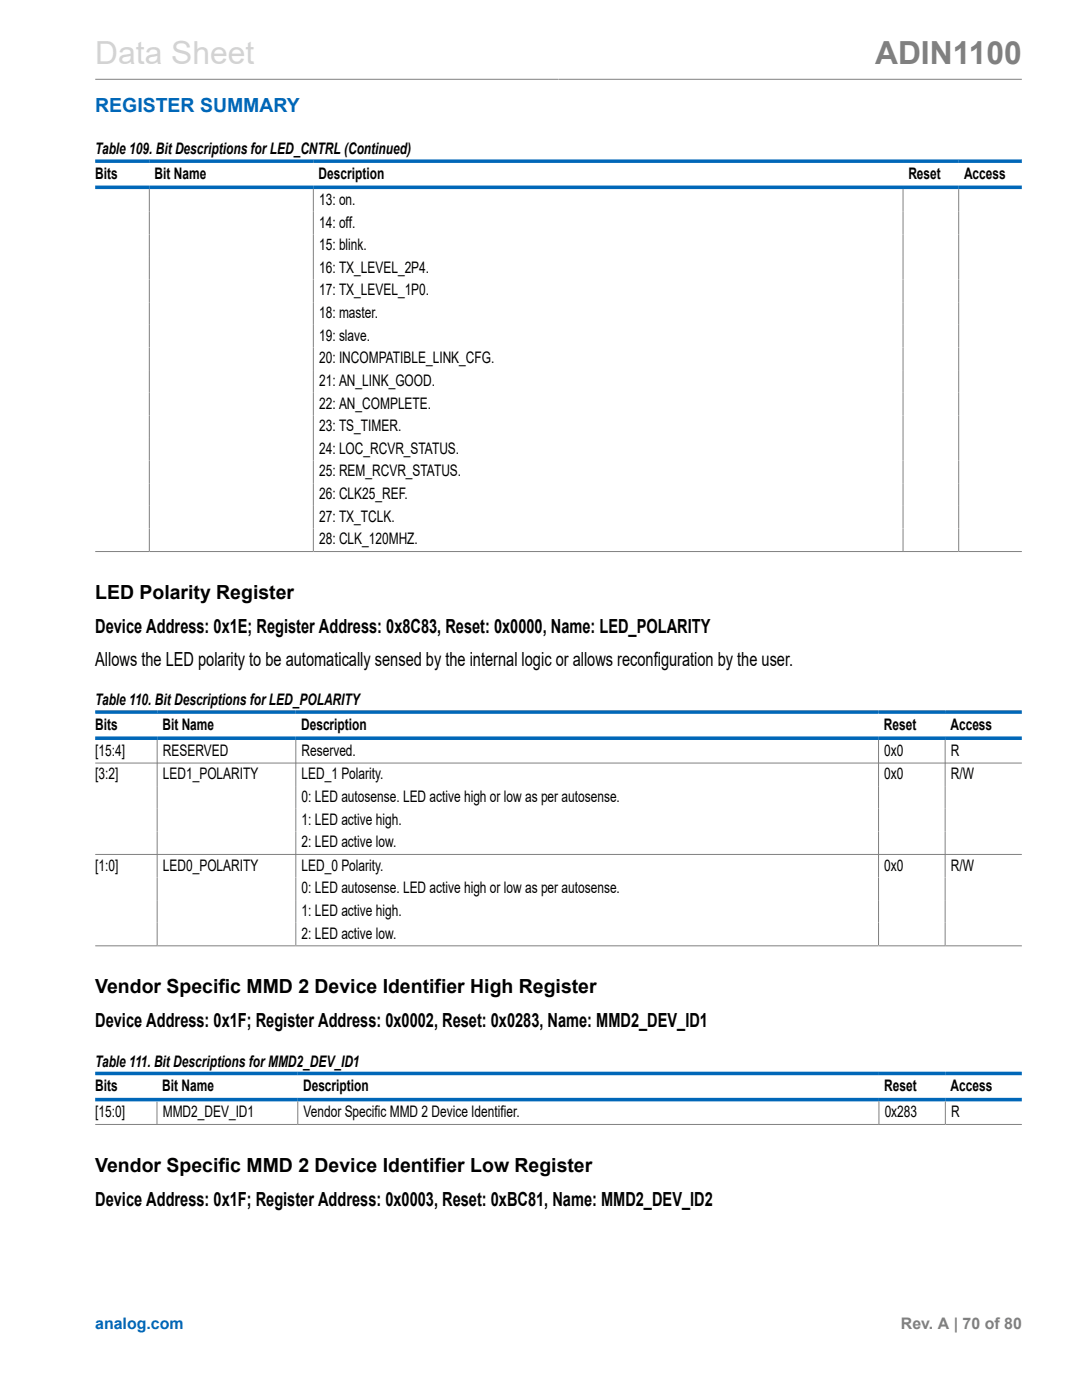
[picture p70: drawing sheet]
<svg xmlns="http://www.w3.org/2000/svg" width="216mm" height="279mm" viewBox="0 0 216 279" stroke-linecap="round" stroke-linejoin="round" font-family="sans-serif">
<defs><g id="words">
<text font-size="6.3" fill="#d3d3d3" x="19" y="12.7">Data Sheet</text>
<text font-size="6.3" fill="#808080" x="174.6" y="12.7">ADIN1100</text>
<text font-size="3.9" fill="#0067b8" x="19" y="22.3">REGISTER SUMMARY</text>
<g font-size="3.9">
<text x="19" y="119.5">LED Polarity Register</text>
<text x="19" y="126.3">Device Address: 0x1E; Register Address: 0x8C83, Reset: 0x0000, Name: LED_POLARITY</text>
<text x="19" y="132.9">Allows the LED polarity to be automatically sensed by the internal logic or allows reconfiguration by the user.</text>
<text x="19" y="198.2">Vendor Specific MMD 2 Device Identifier High Register</text>
<text x="19" y="205">Device Address: 0x1F; Register Address: 0x0002, Reset: 0x0283, Name: MMD2_DEV_ID1</text>
<text x="19" y="233.9">Vendor Specific MMD 2 Device Identifier Low Register</text>
<text x="19" y="240.6">Device Address: 0x1F; Register Address: 0x0003, Reset: 0xBC81, Name: MMD2_DEV_ID2</text>
</g>
<g font-size="3.2">
<text x="19" y="30.8">Table 109. Bit Descriptions for LED_CNTRL (Continued)</text>
<text x="19" y="35.7">Bits</text>
<text x="30.9" y="35.7">Bit Name</text>
<text x="63.6" y="35.7">Description</text>
<text x="181.2" y="35.7">Reset</text>
<text x="192.4" y="35.7">Access</text>
<text x="63.7" y="40.9">13: on.</text>
<text x="63.7" y="45.4">14: off.</text>
<text x="63.7" y="49.9">15: blink.</text>
<text x="63.7" y="54.5">16: TX_LEVEL_2P4.</text>
<text x="63.7" y="59">17: TX_LEVEL_1P0.</text>
<text x="63.7" y="63.5">18: master.</text>
<text x="63.7" y="68">19: slave.</text>
<text x="63.7" y="72.5">20: INCOMPATIBLE_LINK_CFG.</text>
<text x="63.7" y="77">21: AN_LINK_GOOD.</text>
<text x="63.7" y="81.5">22: AN_COMPLETE.</text>
<text x="63.7" y="86.1">23: TS_TIMER.</text>
<text x="63.7" y="90.6">24: LOC_RCVR_STATUS.</text>
<text x="63.7" y="95.1">25: REM_RCVR_STATUS.</text>
<text x="63.7" y="99.6">26: CLK25_REF.</text>
<text x="63.7" y="104.1">27: TX_TCLK.</text>
<text x="63.7" y="108.6">28: CLK_120MHZ.</text>
<text x="19" y="140.8">Table 110. Bit Descriptions for LED_POLARITY</text>
<text x="19" y="145.6">Bits</text>
<text x="32.4" y="145.6">Bit Name</text>
<text x="60.1" y="145.6">Description</text>
<text x="176.4" y="145.6">Reset</text>
<text x="189.7" y="145.6">Access</text>
<text x="19" y="150.9">[15:4]</text>
<text x="19" y="155.5">[3:2]</text>
<text x="32.5" y="150.9">RESERVED</text>
<text x="32.5" y="155.5">LED1_POLARITY</text>
<text x="60.2" y="150.9">Reserved.</text>
<text x="60.2" y="155.5">LED_1 Polarity.</text>
<text x="176.5" y="150.9">0x0</text>
<text x="176.5" y="155.5">0x0</text>
<text x="189.7" y="150.9">R</text>
<text x="189.7" y="155.5">R/W</text>
<text x="60.2" y="160.1">0: LED autosense. LED active high or low as per autosense.</text>
<text x="60.2" y="164.6">1: LED active high.</text>
<text x="19" y="173.8">[1:0]</text>
<text x="32.5" y="173.8">LED0_POLARITY</text>
<text x="60.2" y="169.1">2: LED active low.</text>
<text x="60.2" y="173.8">LED_0 Polarity.</text>
<text x="176.5" y="173.8">0x0</text>
<text x="189.7" y="173.8">R/W</text>
<text x="60.2" y="178.3">0: LED autosense. LED active high or low as per autosense.</text>
<text x="60.2" y="182.8">1: LED active high.</text>
<text x="60.2" y="187.3">2: LED active low.</text>
<text x="19" y="212.9">Table 111. Bit Descriptions for MMD2_DEV_ID1</text>
<text x="19" y="217.8">Bits</text>
<text x="32.4" y="217.8">Bit Name</text>
<text x="60.5" y="217.8">Description</text>
<text x="176.4" y="217.8">Reset</text>
<text x="189.7" y="217.8">Access</text>
<text x="19" y="223">[15:0]</text>
<text x="32.5" y="223">MMD2_DEV_ID1</text>
<text x="60.6" y="223">Vendor Specific MMD 2 Device Identifier.</text>
<text x="176.5" y="223">0x283</text>
<text x="189.8" y="223">R</text>
</g>
<text font-size="3.2" fill="#0067b8" x="19" y="265.3">analog.com</text>
<text font-size="3.2" fill="#808080" x="179.8" y="265.3">Rev. A | 70 of 80</text>
</g></defs>
<g fill="none" stroke="#808080" stroke-width=".2">
<path d="M19 15.8h184.9M29.8 37.7v72.3M62.5 37.7v72.3M180.2 37.7v72.3M191.3 37.7v72.3M19 110.1h184.9M19 152.3h184.9M31.4 147.7v41M59 147.7v41M175.3 147.7v41M188.6 147.7v41M19 170.5h184.9"/>
<path d="M19 188.8h184.9M31.3 219.8v4.5M59.4 219.8v4.5M175.4 219.8v4.5M188.6 219.8v4.5M19 224.4h184.9"/>
</g>
<path d="M19 32.2h184.9M19 37.4h184.9M19 142.1h184.9M19 147.3h184.9M19 214.2h184.9M19 219.5h184.9" fill="none" stroke="#0067b8" stroke-width=".71"/>
<use href="#words"/>
</svg>
